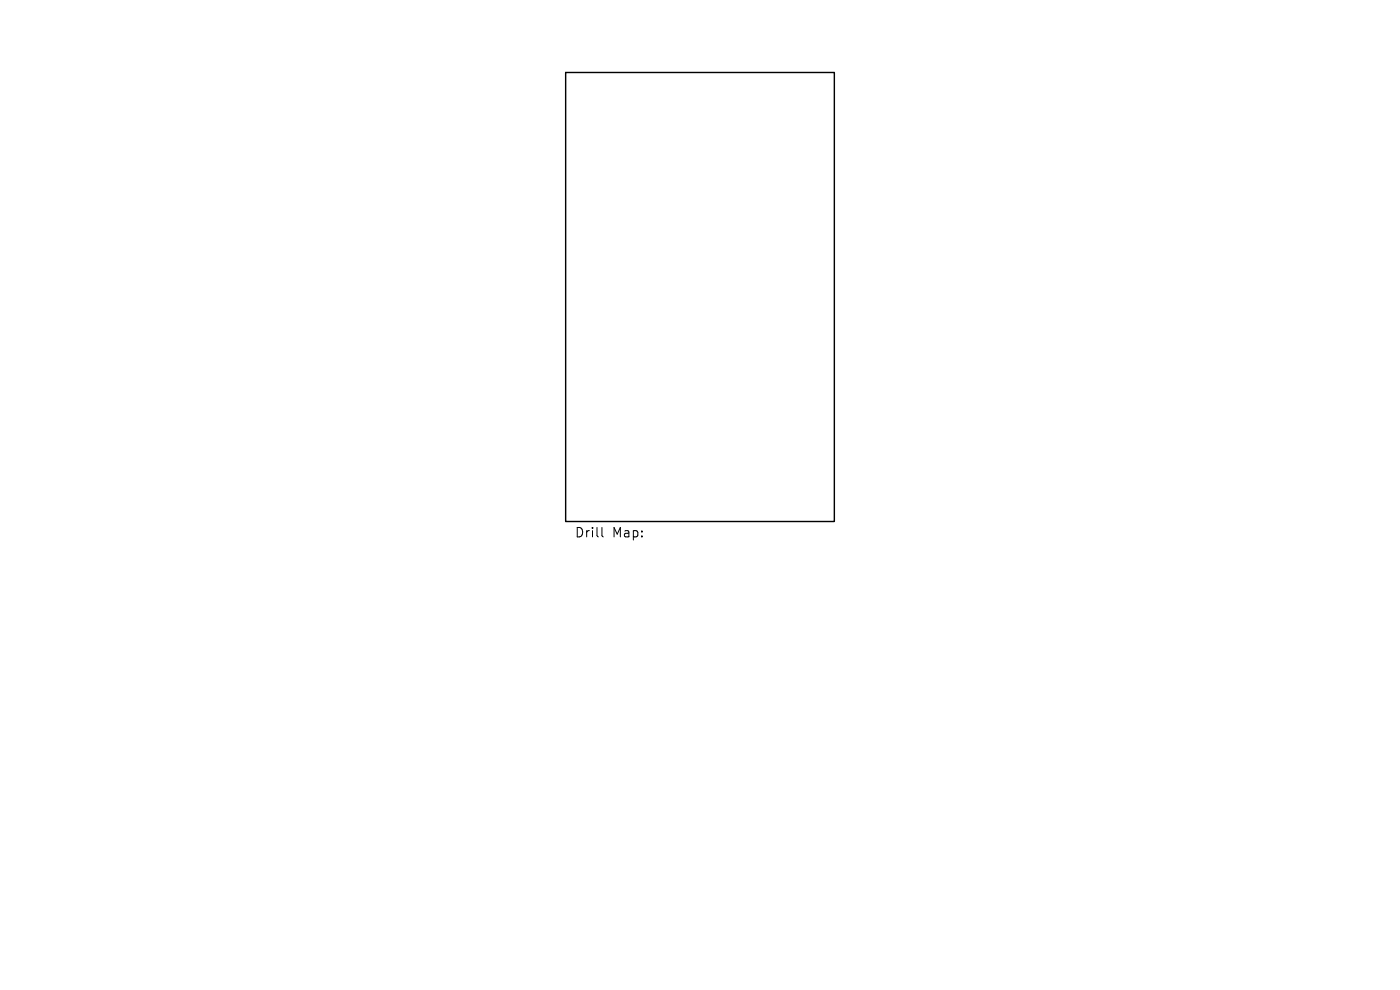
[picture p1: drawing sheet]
<svg xmlns="http://www.w3.org/2000/svg" width="297mm" height="210mm" viewBox="0 0 297 210" stroke-linecap="round" stroke-linejoin="round" font-family="sans-serif">
<defs><g id="words">
<g font-size="2.8">
<text x="121.9" y="114.3">Drill</text>
<text x="129.9" y="114.3">Map:</text>
</g>
</g></defs>
<path d="M120 15.4h57v95.2h-57z" fill="none" stroke="#000" stroke-width=".3"/>
<path d="M127.7 111.9v1.7l.3 .3" fill="none" stroke="#000" stroke-width=".21"/>
<use href="#words"/>
</svg>
